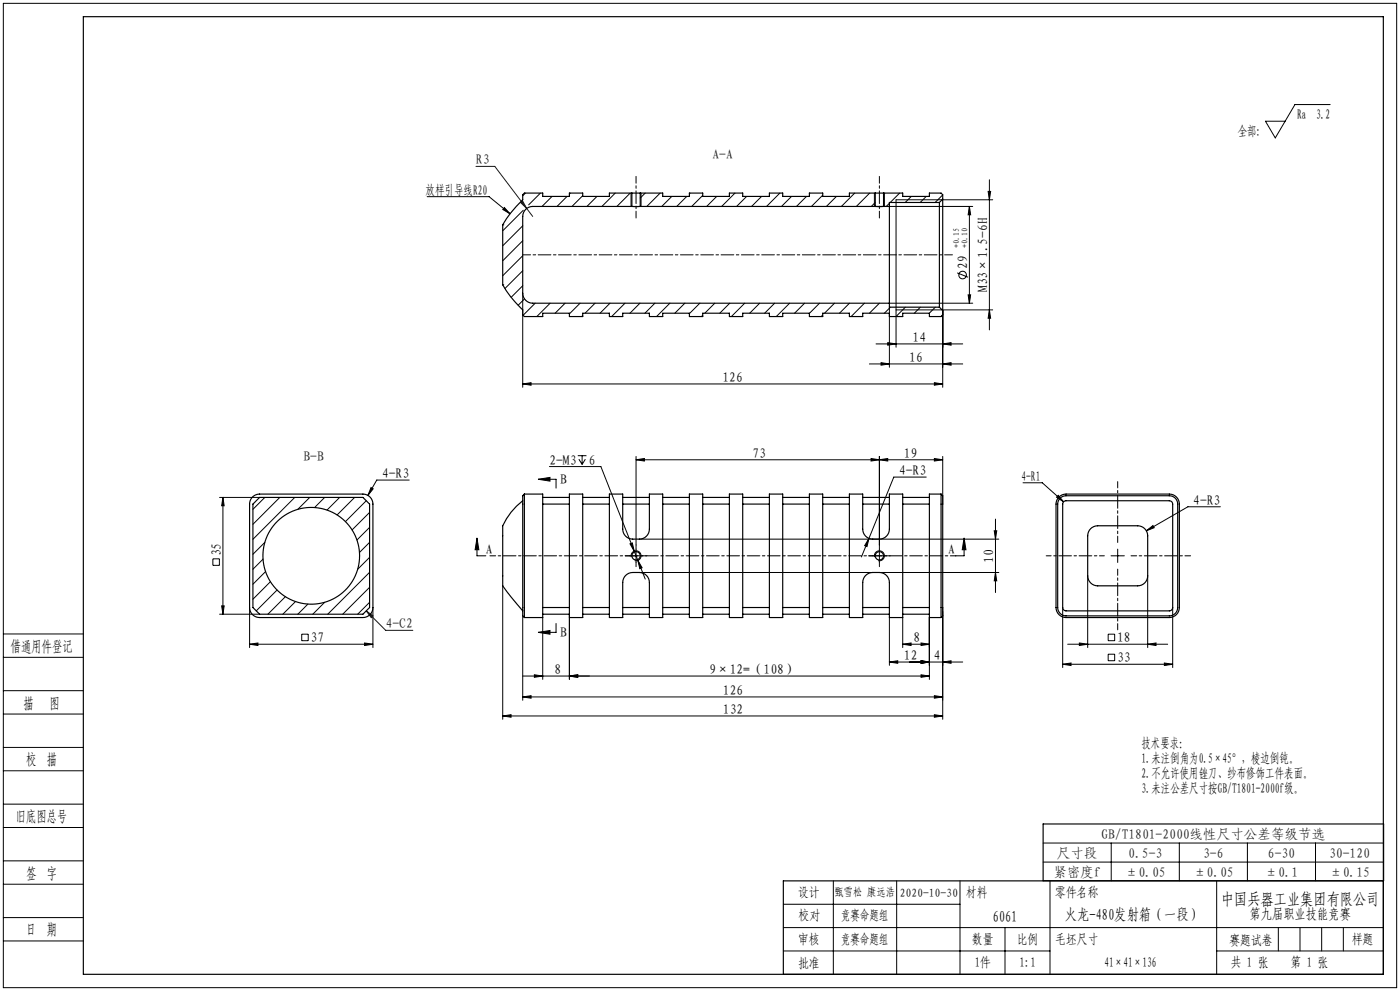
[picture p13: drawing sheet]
<svg xmlns="http://www.w3.org/2000/svg" width="420mm" height="297mm" viewBox="0 0 420 297" stroke-linecap="round" stroke-linejoin="round" font-family="sans-serif">
<defs><g id="words">
<text font-size="4.9" x="366.3" y="271.1">中国兵器工业集团有限公司</text>
<g font-size="4.7">
<text x="3.2" y="195.3">借通用件登记</text>
<text x="7.1" y="212.3">描</text>
<text x="14.8" y="212.3">图</text>
<text x="7.9" y="229.3">校 描</text>
<text x="4.7" y="246.3">旧底图总号</text>
<text x="7.9" y="263.3">签 字</text>
<text x="319.4" y="275.8">火龙-480发射箱（一段）</text>
<text x="7.9" y="280.2">日 期</text>
<text x="297.8" y="276.2">6061</text>
</g>
<text font-size="4.2" x="374.8" y="275.5">第九届职业技能竞赛</text>
<g font-size="4.1">
<text x="389.1" y="35.8">Ra 3.2</text>
<text x="371.3" y="40.8">全部:</text>
<text x="127.7" y="58.4">放样引导线R20</text>
<text x="290.2" y="80.5" transform="rotate(-90 290.2 80.5)">29</text>
<text x="296.2" y="87.6" transform="rotate(-90 296.2 87.6)">M33×1.5-6H</text>
<text x="273.8" y="102.5">14</text>
<text x="272.8" y="108.5">16</text>
<text x="216.8" y="114.5">126</text>
<text x="225.8" y="137.2">73</text>
<text x="271.2" y="137.2">19</text>
<text x="114.6" y="143.3">4-R3</text>
<text x="164.8" y="139.3">2-M3</text>
<text x="176.6" y="139.3">6</text>
<text x="269.7" y="142.4">4-R3</text>
<text x="168" y="145.1">B</text>
<text x="306.4" y="144.1">4-R1</text>
<text x="358" y="151.3">4-R3</text>
<text x="66.3" y="166.8" transform="rotate(-90 66.3 166.8)">35</text>
<text x="145.8" y="166">A</text>
<text x="284.5" y="166">A</text>
<text x="298.1" y="168.7" transform="rotate(-90 298.1 168.7)">10</text>
<text x="168" y="191">B</text>
<text x="93.2" y="192.5">37</text>
<text x="271.2" y="197.8">12</text>
<text x="274.1" y="192.5">8</text>
<text x="280.2" y="197.8">4</text>
<text x="335.1" y="192.5">18</text>
<text x="166.3" y="202">8</text>
<text x="212.8" y="202">9×12=（108）</text>
<text x="335.1" y="198.5">33</text>
<text x="216.9" y="208.3">126</text>
<text x="216.9" y="214">132</text>
<text x="342.4" y="224.1">技术要求：</text>
<text x="342.4" y="228.6">1.未注倒角为0.5×45°，棱边倒钝。</text>
<text x="342.4" y="233.1">2.不允许使用锉刀、纱布修饰工件表面。</text>
<text x="342.4" y="237.6">3.未注公差尺寸按GB/T1801-2000f级。</text>
<text x="239.4" y="268.7">设计</text>
<text x="289.8" y="268.8">材料</text>
<text x="316.6" y="268.8">零件名称</text>
<text x="239.5" y="275.8">校对</text>
<text x="252.3" y="275.7">竞赛命题组</text>
<text x="239.4" y="282.8">审核</text>
<text x="252.3" y="282.8">竞赛命题组</text>
<text x="291.6" y="282.9">数量</text>
<text x="305.1" y="282.9">比例</text>
<text x="316.6" y="282.9">毛坯尺寸</text>
<text x="368.8" y="283.2">赛题试卷</text>
<text x="405.5" y="283">样题</text>
<text x="239.4" y="290.1">批准</text>
<text x="292.4" y="289.8">1件</text>
<text x="305.9" y="289.8">1:1</text>
<text x="331.3" y="289.8">41×41×136</text>
<text x="369.2" y="289.9">共 1 张</text>
<text x="387.1" y="289.9">第 1 张</text>
</g>
<g font-size="4.1" fill="#191924">
<text x="213.8" y="47.5">A-A</text>
<text x="142.8" y="49.3">R3</text>
<text x="91" y="138.2">B-B</text>
<text x="115.7" y="188.3">4-C2</text>
<text x="330.4" y="251.5">GB/T1801-2000线性尺寸公差等级节选</text>
<text x="317" y="257.2">尺寸段</text>
<text x="338.5" y="257.2">0.5-3</text>
<text x="361" y="257.2">3-6</text>
<text x="380.4" y="257.2">6-30</text>
<text x="398.8" y="257.2">30-120</text>
<text x="316" y="262.9">紧密度f</text>
<text x="337.5" y="262.9">±0.05</text>
<text x="357.9" y="262.9">±0.05</text>
<text x="379.4" y="262.9">±0.1</text>
<text x="398.8" y="262.9">±0.15</text>
</g>
<g font-size="3.5">
<text x="250.4" y="268.6">甄雪松 康远浩</text>
<text x="269.9" y="268.8">2020-10-30</text>
</g>
<g font-size="2.4">
<text x="287.8" y="74.4" transform="rotate(-90 287.8 74.4)">+0.15</text>
<text x="290.2" y="74.4" transform="rotate(-90 290.2 74.4)">+0.10</text>
</g>
</g></defs>
<g fill="none" stroke="#000" stroke-width=".3">
<path d="M1 1h418v295h-418zM399.1 31.3h-10.6l-5.9 10-3-5h5.9M128.1 58.9h18.6l6.3 5.2M189.3 57.9v4h3v-4M262.3 57.9v4h29.5M265.3 57.9v4M282.6 59.9h-13.8v44.2M282.8 59.9h15M296.4 57.4h.8l-.4 2.5zM296.8 53.9v45M151.3 62.2l1.7 1.9-2.2-1.3zM262.6 61.9h2.5"/>
<path d="M290.8 61.9v29M290.8 61.9l.4 2.5h-.8zM156.8 87.9v28.2M266.8 90.9h25M266.8 92.1v18M268.8 92.9h13.8M282.8 92.9h15M282.8 93.1v23M287.1 81.8l3.3 1.3M290.4 88.4h.8l-.4 2.5zM296.8 92.9l.4 2.5h-.8zM156.8 115.1l2.5-.4v.7z"/>
<path d="M156.8 115.1h126M260.8 109.1h28M262.8 103.1h26M264.3 108.7l2.5 .4-2.5 .3zM266.3 102.7l2.5 .4-2.5 .3zM280.3 114.7l2.5 .4-2.5 .3zM282.8 109.1l2.5-.4v.7zM282.8 103.1l2.5-.4v.7zM164.8 139.8h15.5l10 25.4M173.3 136.6h2.6M173.7 137.6l.9 1.6M174.6 136.6v2.6"/>
<path d="M175.6 137.6l-1 1.6M190.8 137.8l2.5-.4v.8zM190.8 136.8v26.5M190.8 137.8h92M261.3 137.4l2.5 .4-2.5 .4zM263.8 137.8l2.5-.4v.8zM263.8 136.8v26.5M280.3 137.4l2.5 .4-2.5 .4zM282.8 136.8v14.3M65.9 149.1h12M66.9 149.1l.4 2.5h-.8zM66.9 149.1v35"/>
<path d="M111.3 146.1l.7 .4-1.6 2zM122.8 143.9h-9.8l-2.6 4.6M161.5 143.6l3.5-.5v1.1zM161.5 143.6h5.3v2.7M277.9 143h-9.8l-9.7 23.9M298.3 159.1h.7l-.4 2.5zM298.6 155.6v22M306.9 144.7h5.8l6.4 5.7M317.5 148.4l1.6 2-2.1-1.4zM343.9 159.1l2-1.6 .4 .7zM366.1 151.9h-9.7l-12.5 7.2M63.9 167.5h1.9v1.9h-1.9z"/>
<path d="M143.1 161.3l.6 3.5h-1.2zM143.1 161.3v5.3h2.7M150.8 175.6v40M188.8 166.6h4M189 163l.7-.3 .6 2.5zM189.4 167a1.5 1.5 0 0 1 1.3-1.9 1.5 1.5 0 0 1 1.6 1.6 1.5 1.5 0 0 1-1.9 1.3M190.3 165.2l3.3 8.4M190.8 164.6v4M191.4 168l1.2 2.2-.7 .2zM191.8 161.6h107.8M191.8 171.6h107.8M260.7 161.4l-.6 2.4-.7-.3z"/>
<path d="M261.8 166.6h4M262.4 167a1.5 1.5 0 0 1 1.3-1.9 1.5 1.5 0 0 1 1.6 1.6 1.5 1.5 0 0 1-1.9 1.3M263.8 164.6v4M289.2 161.3l.6 3.5h-1.1zM289.2 161.3v5.3h-2.6M298.6 171.6l.4 2.5h-.7zM326.3 172.6v21.5M333.3 166.6h4M335.3 164.6v4M344.3 172.6v21.5M1 197h24M1 190h24"/>
<path d="M65.9 184.1h12M66.5 181.6h.8l-.4 2.5zM74.9 193.1l2.5-.4v.8zM74.9 193.1h37M74.9 182.1v12M90.5 190.1h2v1.9h-2zM109.4 192.7l2.5 .4-2.5 .4zM111.9 182.1v12M156.8 184.6v25.3M161.5 189.5l3.5-.5v1.1zM162.8 185.1v18.5M166.8 186.9v2.6h-5.3"/>
<path d="M170.8 184.1v19.5M266.8 198.4l2.5-.4v.8zM266.8 198.4h22M266.8 185.1v14.3M270.8 193.1l2.5-.4v.8zM270.8 185.1v9M270.8 193.1h8M276.3 198l2.5 .4-2.5 .4zM276.3 192.7l2.5 .4-2.5 .4zM278.8 185.1v18.5M282.8 198.4l2.5-.4v.8zM282.8 182.1v33.5"/>
<path d="M318.8 199.1l2.5-.4v.8zM318.8 182.1v18M318.8 199.1h33M320.3 193.1h30M323.8 192.7l2.5 .4-2.5 .4zM332.4 190.1h2v1.9h-2zM332.4 196.1h2v1.9h-2zM344.3 193.1l2.5-.4v.8zM349.3 198.7l2.5 .4-2.5 .4zM351.8 182.1v18M1 214h24M1 207h24"/>
<path d="M150.8 214.6l2.5-.4v.7zM150.8 214.6h132M156.8 202.6h122M156.8 208.9l2.5-.4v.7zM156.8 208.9h126M160.3 202.2l2.5 .4-2.5 .4zM170.8 202.6l2.5-.4v.8zM276.3 202.2l2.5 .4-2.5 .4zM280.3 208.5l2.5 .4-2.5 .3zM280.3 214.2l2.5 .4-2.5 .3zM1 231h24M1 224h24"/>
<path d="M1 258h24M1 248h24M1 241h24M312.9 258.4h102.2M312.9 252.7h102.2M333.4 252.7v11.3M353.8 252.7v11.3M374.2 252.7v11.3M394.7 252.7v11.3M1 275h24M1 265h24M235 271h53"/>
<path d="M235 278h180M250 264v28M269 264v28M288 264v28M301.5 278v14M315 264v28M365 264v28M383.5 278v7M390 278v7M396.5 278v7M403 278v7M1 282h24"/>
<path d="M235 285h80M365 285h50"/>
<circle cx="288.8" cy="82.4" r="1.14"/>
</g>
<path d="M142.8 49.9h5.6l9.6 12.6M156.2 60.7l.6-.4 1.2 2.2zM158 62.5l1.8 2.4M109.9 183.1l2 1.5-.5 .5zM109.9 183.1l5.8 5.8h8.2" fill="none" stroke="#191924" stroke-width=".3"/>
<path d="M25 5h390v287h-390zM312.9 264v-17.1h102.2v17.1h-180.1v28" fill="none" stroke="#000" stroke-width=".35"/>
<path d="M188.8 166.6h-1.2M190.8 164.6v-1.3M190.8 168.6v1.2M192.8 166.6h1.3M261.8 166.6h-1.2M263.8 164.6v-1.3M263.8 168.6v1.2M265.8 166.6h1.3" fill="none" stroke="#000" stroke-width=".3" stroke-dasharray="3.8 .8 .8 .8"/>
<path d="M335.3 162.6v-18.3" fill="none" stroke="#000" stroke-width=".3" stroke-dasharray="3.8 .8 .8 .8" stroke-dashoffset="1.9"/>
<path d="M331.3 166.6h-17.4" fill="none" stroke="#000" stroke-width=".3" stroke-dasharray="3.8 .8 .8 .8" stroke-dashoffset="2.3"/>
<path d="M335.3 170.6v18.2" fill="none" stroke="#000" stroke-width=".3" stroke-dasharray="3.8 .8 .8 .8" stroke-dashoffset="2"/>
<path d="M147 166.6h139.8M339.3 166.6h17.9" fill="none" stroke="#000" stroke-width=".3" stroke-dasharray="3.8 .8 .8 .8" stroke-dashoffset="2.1"/>
<path d="M156.8 76.4h128.9" fill="none" stroke="#000" stroke-width=".3" stroke-dasharray="3.8 .8 .8 .8" stroke-dashoffset="1.5"/>
<path d="M190.8 65.3v-12.4M263.8 65.3v-12.4" fill="none" stroke="#000" stroke-width=".3" stroke-dasharray="3.8 .8 .8 .8" stroke-dashoffset="1.8"/>
<g fill="#000">
<path d="M151.3 62.2l1.7 1.9-2.2-1.3zM317.5 148.4l1.6 2-2.1-1.4z"/>
<path d="M296.8 92.9l.4 2.5h-.8zM296.4 57.4h.8l-.4 2.5z"/>
<path d="M161.5 143.6l3.5-.5v1.1zM161.5 189.5l3.5-.5v1.1z"/>
<path d="M289.2 161.3l.6 3.5h-1.1zM143.1 161.3l.6 3.5h-1.2z"/>
<path d="M298.3 159.1h.7l-.4 2.5zM298.6 171.6l.4 2.5h-.7zM66.9 149.1l.4 2.5h-.8zM66.5 181.6h.8l-.4 2.5zM290.8 61.9l.4 2.5h-.8zM290.4 88.4h.8l-.4 2.5z"/>
<path d="M270.8 193.1l2.5-.4v.8zM276.3 192.7l2.5 .4-2.5 .4zM160.3 202.2l2.5 .4-2.5 .4zM170.8 202.6l2.5-.4v.8zM150.8 214.6l2.5-.4v.7zM280.3 214.2l2.5 .4-2.5 .3zM260.7 161.4l-1.3 2.1 .7 .3zM191.4 168l.5 2.4 .7-.2zM189 163l1.3 2.2-.6-2.5zM74.9 193.1l2.5-.4v.8zM109.4 192.7l2.5 .4-2.5 .4zM111.3 146.1l-.9 2.4 1.6-2zM323.8 192.7l2.5 .4-2.5 .4zM344.3 193.1l2.5-.4v.8zM343.9 159.1l2.4-.9-.4-.7z"/>
<path d="M282.8 198.4l2.5-.4v.8zM276.3 198l2.5 .4-2.5 .4zM276.3 202.2l2.5 .4-2.5 .4zM170.8 202.6l2.5-.4v.8zM280.3 208.5l2.5 .4-2.5 .3zM156.8 208.9l2.5-.4v.7zM280.3 137.4l2.5 .4-2.5 .4zM263.8 137.8l2.5-.4v.8zM261.3 137.4l2.5 .4-2.5 .4zM190.8 137.8l2.5-.4v.8zM276.3 198l2.5 .4-2.5 .4zM266.8 198.4l2.5-.4v.8zM280.3 114.7l2.5 .4-2.5 .3zM156.8 115.1l2.5-.4v.7zM282.8 109.1l2.5-.4v.7zM264.3 108.7l2.5 .4-2.5 .3zM282.8 103.1l2.5-.4v.7zM266.3 102.7l2.5 .4-2.5 .3z"/>
<path d="M318.8 199.1l2.5-.4v.8zM349.3 198.7l2.5 .4-2.5 .4z"/>
</g>
<path d="M109.9 183.1l2 1.5-.5 .5zM156.2 60.7l1.8 1.8-1.2-2.2z" fill="#191924"/>
<g fill="none" stroke="#000" stroke-width=".35">
<path d="M189.6 57.9h-6.8v1h-8v-1h-4v1h-8v-1h-5.5l-.5 .5v1.5a32.8 32.8 0 0 0-6 7.5v18a31.3 31.3 0 0 0 6 7.5v1.5l.5 .5h5.5v-1h8v1h4v-1h8v1h4v-1h8v1h4v-1h8v1h4v-1h8v1h4v-1h8v1h4v-1h8v1h4v-1h8v1h4v-1h8v1h4v-1h8v1h3.5l.5-.5v-1.3M189.6 57.9h2.5M189.6 57.9v4M192.1 57.9h6.7v1h8v-1h4v1h8v-1h4v1h8v-1h4v1h8v-1h4v1h8v-1h7.8M192.1 57.9v4M262.6 57.9h2.5M262.6 57.9v4M265.1 57.9h5.7v1h8v-1h3.5l.5 .5v1.3M265.1 57.9v4M282.8 59.7v33.4M282.8 59.7l-1 1M189.6 61.9h2.5"/>
<path d="M189.6 61.9h-29.8a3 3 0 0 0-3 3v23a3 3 0 0 0 3 3h107M192.1 61.9h70.5M262.6 61.9h2.5M265.1 61.9h1.7M266.8 61.9v29M281.8 60.7v31.4M281.8 60.7h-15v1.2M266.8 90.9v1.2h15M281.8 92.1l1 1M75.9 148.8l.7-.5 1.3-.2h31a3 3 0 0 1 3 3v31a3 3 0 0 1-3 3h-31a3 3 0 0 1-3-3v-31l.2-1.3zM77.9 149.1h31l2 2v31l-2 2h-31l-2-2v-31zM156.8 150.1a17.5 17.5 0 0 0-6 7.7v17.8l6 7.5"/>
<path d="M157.3 148.1h5.5v3M157.3 148.1v37M157.3 148.1l-.5 .5v36l.5 .5M162.8 151.1v31M162.8 151.1h8M162.8 149.1h8M170.8 151.1v-3h4v3M170.8 151.1v31M174.8 151.1v31M174.8 151.1h8M174.8 149.1h8M182.8 151.1v-3h4v3"/>
<path d="M182.8 151.1v31M186.8 151.1v7.5a3 3 0 0 0 3 3 4.7 4.7 0 0 0 4.1-.9 3 3 0 0 0 .9-2.1v-7.5M186.8 151.1h8M186.8 149.1h8M194.8 151.1v-3h4v3M198.8 151.1v31M198.8 151.1h8M198.8 149.1h8M206.8 151.1v-3h4v3M206.8 151.1v31M210.8 151.1v31M210.8 151.1h8"/>
<path d="M210.8 149.1h8M218.8 151.1v-3h4v3M218.8 151.1v31M222.8 151.1v31M222.8 151.1h8M222.8 149.1h8M230.8 151.1v-3h4v3M230.8 151.1v31M234.8 151.1v31M234.8 151.1h8M234.8 149.1h8M242.8 151.1v-3h4v3"/>
<path d="M242.8 151.1v31M246.8 151.1v31M246.8 151.1h8M246.8 149.1h8M254.8 151.1v-3h4v3M254.8 151.1v31M258.8 151.1v7.5a3 3 0 0 0 3 3 4.7 4.7 0 0 0 4.1-.9 3 3 0 0 0 .9-2.1v-7.5M258.8 151.1h8M258.8 149.1h8M266.8 151.1v-3h4v3M270.8 151.1v31M270.8 151.1h8"/>
<path d="M270.8 149.1h8M278.8 151.1v31M282.3 148.1h-3.5v3M282.3 148.1v37M282.3 148.1l.5 .5v36l-.5 .5M317.7 149a3 3 0 0 1 2.1-.9h31a3 3 0 0 1 3 3v31a3 3 0 0 1-3 3h-31a3 3 0 0 1-3-3v-31a3 3 0 0 1 .9-2.1zM318 149.3l.9-.5 .9-.2h31a2.5 2.5 0 0 1 2.5 2.5v31a2.5 2.5 0 0 1-2.5 2.5h-31a2.5 2.5 0 0 1-2.5-2.5v-31l.2-1zM319.1 150.4l.7-.3h31l.7 .3 .3 .7v31l-.2 .6-.8 .4h-31l-.6-.2-.4-.8v-31zM327.2 158.5a3 3 0 0 1 2.1-.9h12a3 3 0 0 1 3 3v12a3 3 0 0 1-3 3h-12a3 3 0 0 1-3-3v-12a3 3 0 0 1 .9-2.1zM162.8 182.1v3h-5.5M162.8 182.1h8M162.8 184.1h8"/>
<path d="M170.8 182.1v3h4v-3M174.8 182.1h8M174.8 184.1h8M182.8 182.1v3h4v-3M186.8 182.1v-7.5a3 3 0 0 1 3-3 4.7 4.7 0 0 1 4.1 .9 3 3 0 0 1 .9 2.1v7.5M186.8 182.1h8M186.8 184.1h8M194.8 182.1v3h4v-3M198.8 182.1h8M198.8 184.1h8M206.8 182.1v3h4v-3M210.8 182.1h8"/>
<path d="M210.8 184.1h8M218.8 182.1v3h4v-3M222.8 182.1h8M222.8 184.1h8M230.8 182.1v3h4v-3M234.8 182.1h8M234.8 184.1h8M242.8 182.1v3h4v-3M246.8 182.1h8M246.8 184.1h8M254.8 182.1v3h4v-3M258.8 182.1v-7.5a3 3 0 0 1 3-3 4.7 4.7 0 0 1 4.1 .9 3 3 0 0 1 .9 2.1v7.5"/>
<path d="M258.8 182.1h8M258.8 184.1h8M266.8 182.1v3h4v-3M270.8 182.1h8M270.8 184.1h8M278.8 182.1v3h3.5"/>
<circle cx="93.4" cy="166.6" r="14.5"/>
<circle cx="190.8" cy="166.6" r="1.25"/>
<circle cx="263.8" cy="166.6" r="1.25"/>
</g>
<g fill="none" stroke="#000" stroke-width=".3">
<path d="M157.6 57.9l-.8 .8M162.1 57.9l-3.5 3.5M165.6 58.9l-3 3M170.1 58.9l-3 3M171.1 57.9l-.3 .3M174.8 58.6l-3.2 3.3M179.1 58.9l-3 3M184.6 57.9l-4 4M189.1 57.9l-4 4M193.6 57.9l-1.5 1.5M198 57.9l-4 4M201.5 58.9l-3 3"/>
<path d="M206 58.9l-3 3M207 57.9l-.2 .2M210.8 58.6l-3.3 3.3M215 58.9l-3 3M220.5 57.9l-4 4M224 58.9l-3 3M228.5 58.9l-3 3M234 57.9l-4 4M237.5 58.9l-3 3M241.9 58.9l-3 3M242.9 57.9l-.1 .1M246.8 58.5l-3.4 3.4"/>
<path d="M250.9 58.9l-3 3M256.4 57.9l-4 4M260.9 57.9l-4 4M265.4 57.9l-.3 .3M269.9 57.9l-2.8 2.8M273.4 58.9l-1.8 1.8M277.9 58.9l-1.8 1.8M278.9 57.9h-.1M282.8 58.4l-2.3 2.3M156.8 67.7l-6 6M156.8 72.2l-6 6M156.8 76.6l-6 6"/>
<path d="M157 63l-6.2 6.2M189.6 61.9h.1M262.6 60.7l-1.2 1.2M266.8 60.9l-.9 1M156.8 81.1l-5.3 5.4M156.8 85.6l-3.5 3.5M157.4 89.6l-1.9 1.9M160.6 90.9l-3.7 3.6M165 90.9l-4 4M169.5 90.9l-3 3M174 90.9l-3.2 3.2M174.8 94.6l-.3 .3"/>
<path d="M178.5 90.9l-3 3M183 90.9l-3 3M187.5 90.9l-4 4M192 90.9l-3 3M196.5 90.9l-3 3M201 90.9l-4 4M205.5 90.9l-3 3M209.9 90.9l-3.1 3.1M210.8 94.5l-.4 .4M214.4 90.9l-3 3M218.9 90.9l-3 3M223.4 90.9l-4 4"/>
<path d="M227.9 90.9l-3 3M232.4 90.9l-3 3M236.9 90.9l-4 4M241.4 90.9l-3 3M245.9 90.9l-3.1 3M246.8 94.4l-.4 .5M250.4 90.9l-3 3M254.8 90.9l-3 3M259.3 90.9l-4 4M263.8 90.9l-3 3M267.1 92.1l-1.8 1.8M271.6 92.1l-2.8 2.8"/>
<path d="M276.1 92.1l-1.8 1.8M280.6 92.1l-1.8 1.8M282.8 94.3l-.5 .6M79.4 149.1l-3.5 3.5M83.9 149.1l-8 8M88.4 149.1l-12.5 12.5M92.9 149.1l-3.6 3.5M97.4 149.1l-3 3M101.9 149.1l-3.8 3.8M106.4 149.1l-5.3 5.2M109.9 150.1l-6.3 6.2M110.9 153.6l-5.3 5.2"/>
<path d="M110.9 158.1l-3.8 3.7M78.9 167.6l-3 3M79.4 162.5l-3.5 3.6M79.7 171.3l-3.8 3.8M81.1 174.3l-5.2 5.3M83.1 176.8l-6.2 6.3M85.6 178.8l-5.2 5.3M110.9 162.5l-3.1 3.1M110.9 167l-3.6 3.6M110.9 171.5l-12.6 12.6M110.9 176l-8.1 8.1M88.6 180.3l-3.7 3.8"/>
<path d="M92.4 181l-3.1 3.1M97.4 180.5l-3.6 3.6M110.9 180.5l-3.6 3.6"/>
</g>
<path d="M150.6 67.4a.2 .2 0 0 1 .4 0 .2 .2 0 0 1-.4 0zM150.6 85.4a.2 .2 0 0 1 .4 0 .2 .2 0 0 1-.4 0z" fill="#000"/>
<use href="#words"/>
</svg>
